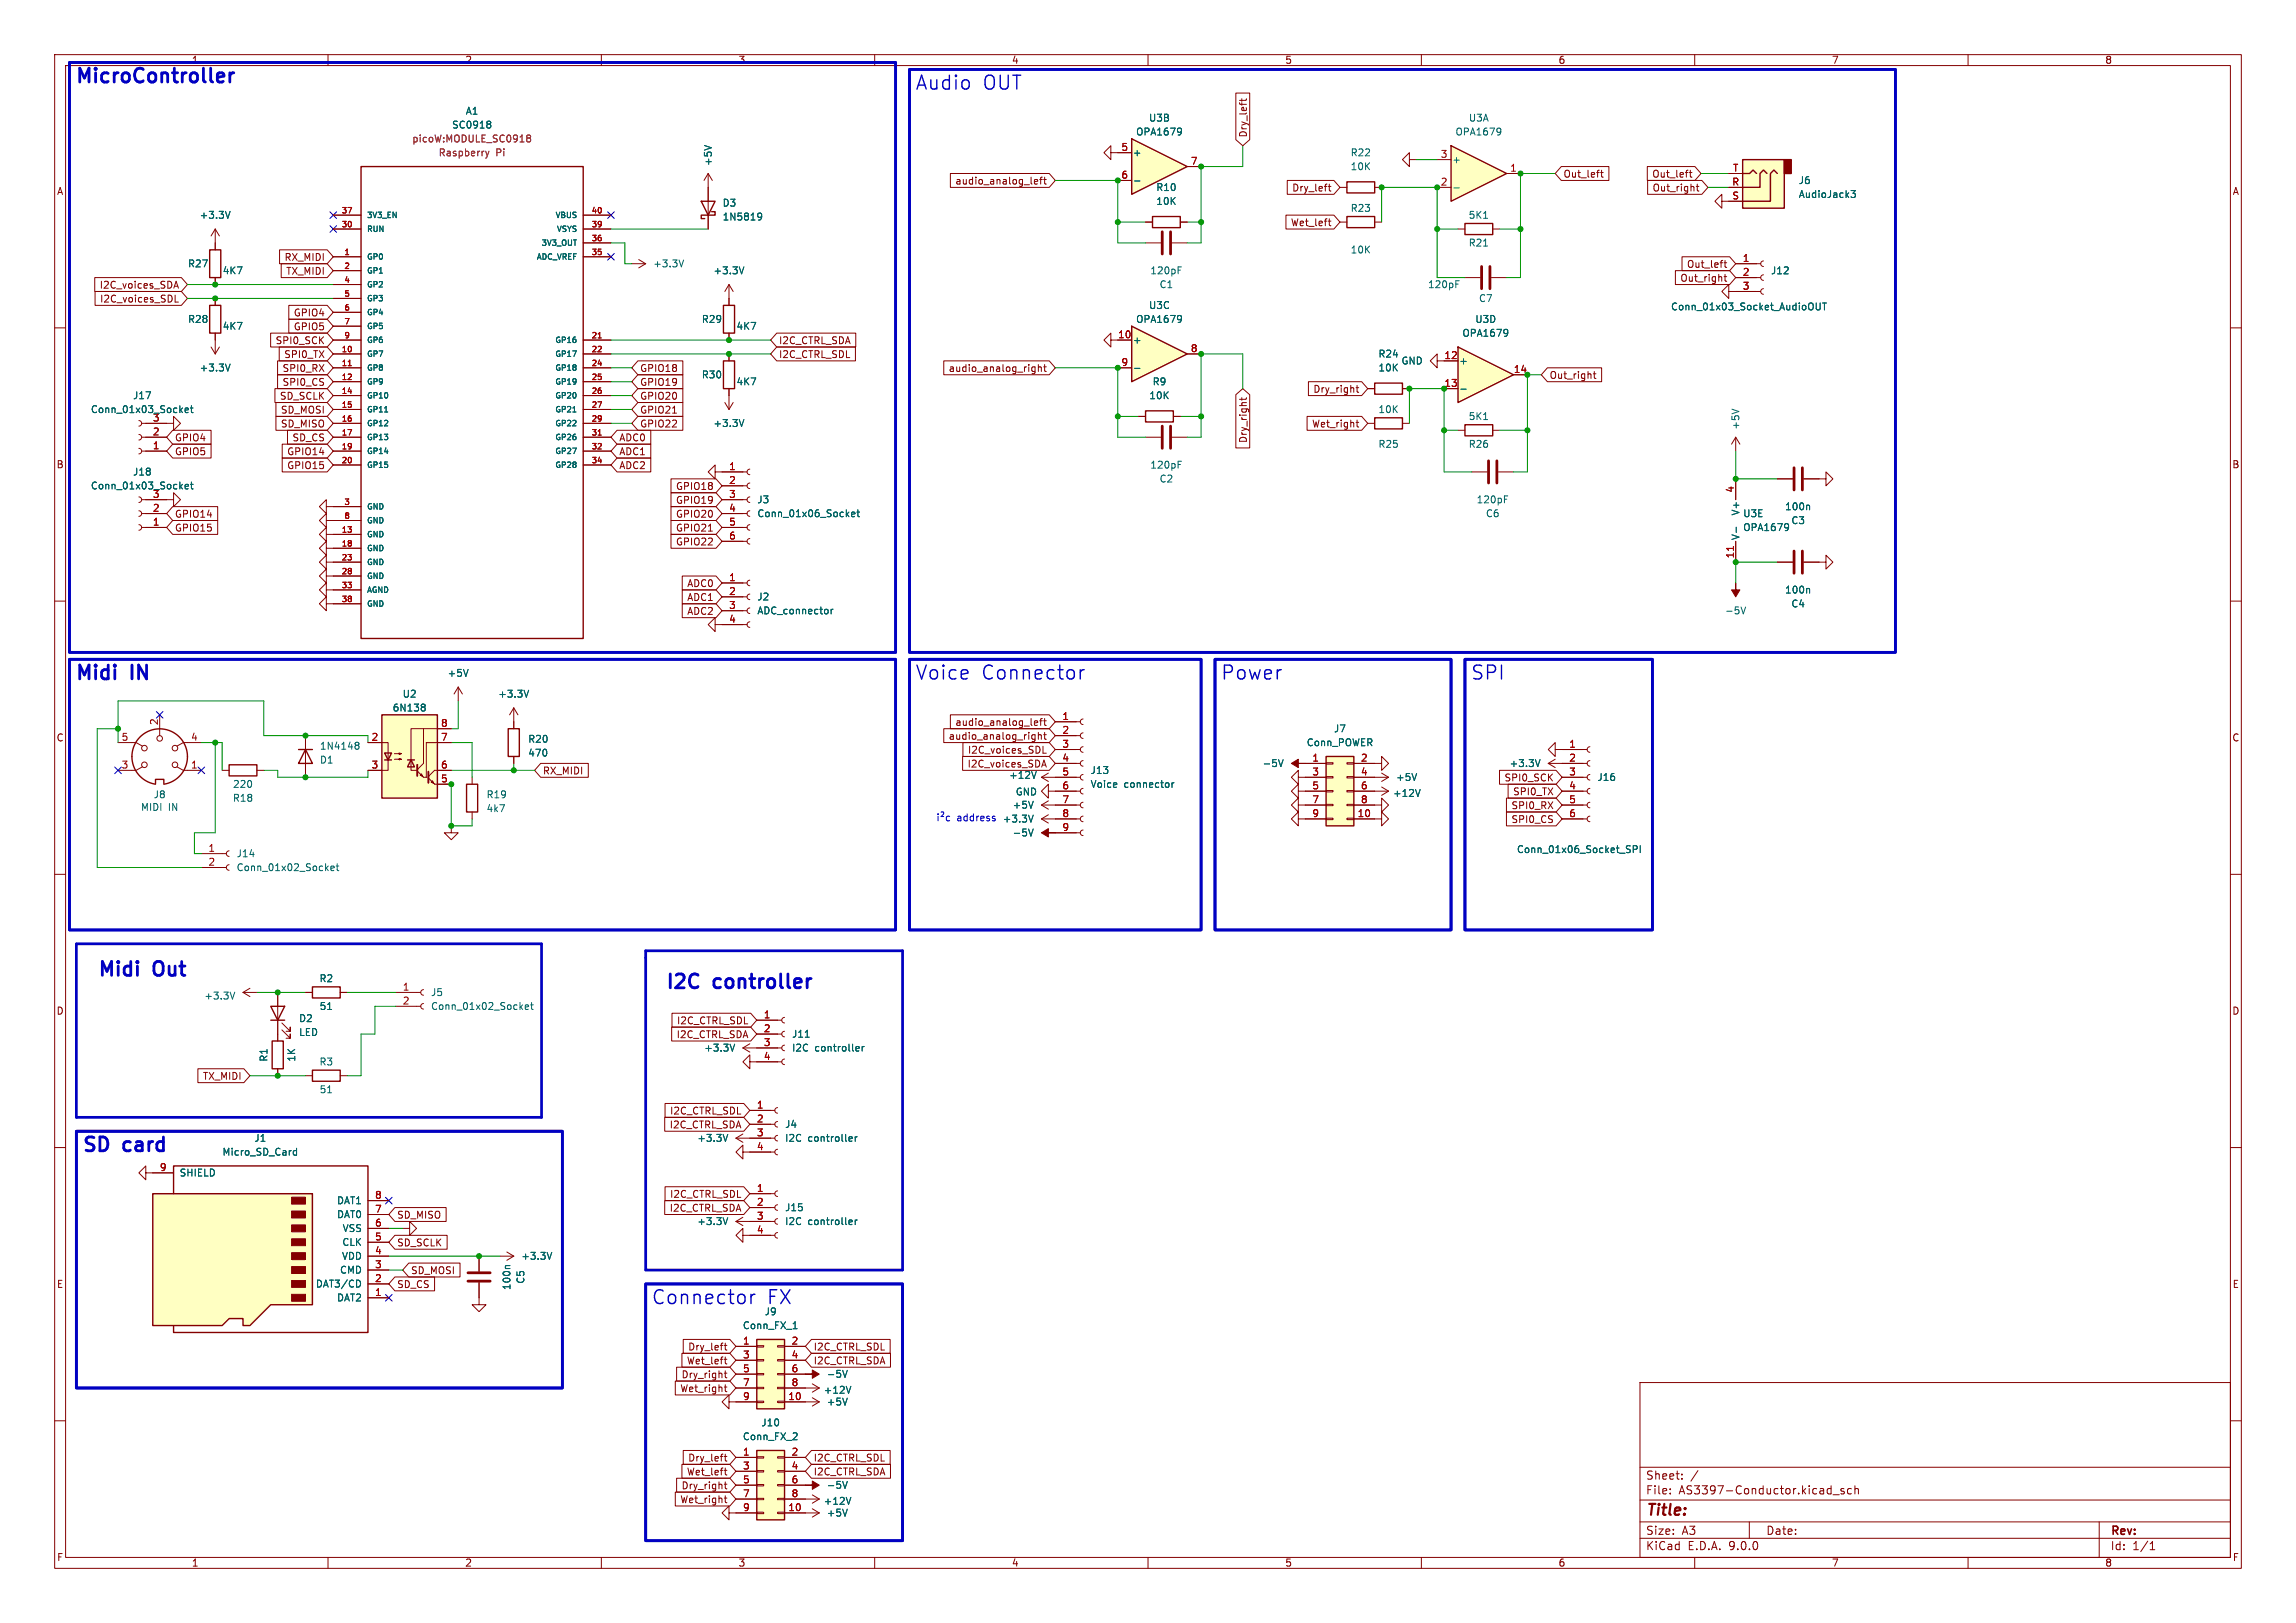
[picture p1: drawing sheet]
<svg xmlns="http://www.w3.org/2000/svg" width="420mm" height="297mm" viewBox="0 0 420 297" stroke-linecap="round" stroke-linejoin="round" font-family="sans-serif">
<defs><g id="words">
<g font-size="3.5" fill="#0000c2">
<text x="13.7" y="16.4">MicroController</text>
<text x="167.3" y="17">Audio OUT</text>
<text x="13.7" y="125.7">Midi</text>
<text x="167.3" y="124.9">Voice</text>
<text x="179.6" y="124.9">Connector</text>
<text x="223.2" y="124.9">Power</text>
<text x="268.9" y="124.9">SPI</text>
<text x="17.8" y="178.8">Midi</text>
<text x="28.4" y="178.8">Out</text>
<text x="121.7" y="181.1">I2C</text>
<text x="130.8" y="181.1">controller</text>
<text x="14.9" y="212">SD</text>
<text x="22.8" y="212">card</text>
<text x="119.1" y="239.2">Connector</text>
<text x="140.4" y="239.2">FX</text>
</g>
<text font-size="2.8" fill="#840000" x="301" y="277.9">Title:</text>
<g font-size="2.1" fill="#840000">
<text x="301" y="273.7">File:</text>
<text x="301" y="271">Sheet:</text>
<text x="307.1" y="273.7">AS3397-Conductor.kicad_sch</text>
<text x="301" y="281.1">Size:</text>
<text x="307.6" y="281.1">A3</text>
<text x="323" y="281.1">Date:</text>
<text x="386" y="281.3">Rev:</text>
<text x="301" y="283.9">KiCad</text>
<text x="308.7" y="283.9">E.D.A.</text>
<text x="316.3" y="283.9">9.0.0</text>
<text x="386" y="283.9">Id:</text>
<text x="390.1" y="283.9">1/1</text>
</g>
<g font-size="1.8" fill="#840000">
<text x="35" y="11.9">1</text>
<text x="85" y="11.9">2</text>
<text x="135" y="11.9">3</text>
<text x="185" y="11.9">4</text>
<text x="235" y="11.9">5</text>
<text x="285" y="11.9">6</text>
<text x="335" y="11.9">7</text>
<text x="385" y="11.9">8</text>
<text x="228.3" y="25.2" transform="rotate(-90 228.3 25.2)">Dry_left</text>
<text x="10.3" y="35.9">A</text>
<text x="174.7" y="34">audio_analog_left</text>
<text x="236.3" y="35.2">Dry_left</text>
<text x="285.9" y="32.7">Out_left</text>
<text x="302.1" y="32.7">Out_left</text>
<text x="302.2" y="35.2">Out_right</text>
<text x="408.3" y="35.9">A</text>
<text x="236" y="41.6">Wet_left</text>
<text x="51.9" y="47.9">RX_MIDI</text>
<text x="18.1" y="53">I2C_voices_SDA</text>
<text x="52.3" y="50.5">TX_MIDI</text>
<text x="307.3" y="51.8">Out_right</text>
<text x="308.5" y="49.2">Out_left</text>
<text x="18.2" y="55.6">I2C_voices_SDL</text>
<text x="53.6" y="58.1">GPIO4</text>
<text x="50.3" y="63.2">SPI0_SCK</text>
<text x="51.9" y="65.7">SPI0_TX</text>
<text x="53.6" y="60.6">GPIO5</text>
<text x="142.4" y="65.7">I2C_CTRL_SDL</text>
<text x="142.4" y="63.2">I2C_CTRL_SDA</text>
<text x="51.6" y="68.3">SPI0_RX</text>
<text x="51.6" y="70.8">SPI0_CS</text>
<text x="117" y="70.8">GPIO19</text>
<text x="117" y="68.3">GPIO18</text>
<text x="173.4" y="68.3">audio_analog_right</text>
<text x="283.4" y="69.5">Out_right</text>
<text x="51.1" y="73.3">SD_SCLK</text>
<text x="51.3" y="75.9">SD_MOSI</text>
<text x="117" y="75.9">GPIO21</text>
<text x="117" y="73.3">GPIO20</text>
<text x="240.2" y="72.1">Dry_right</text>
<text x="31.9" y="83.5">GPIO5</text>
<text x="31.9" y="81">GPIO4</text>
<text x="51.3" y="78.4">SD_MISO</text>
<text x="52.4" y="83.5">GPIO14</text>
<text x="53.4" y="81">SD_CS</text>
<text x="113.2" y="81">ADC0</text>
<text x="113.2" y="83.5">ADC1</text>
<text x="117" y="78.4">GPIO22</text>
<text x="228.3" y="81.2" transform="rotate(-90 228.3 81.2)">Dry_right</text>
<text x="239.9" y="78.4">Wet_right</text>
<text x="10.3" y="85.9">B</text>
<text x="52.4" y="86">GPIO15</text>
<text x="113.2" y="86">ADC2</text>
<text x="123.6" y="89.9">GPIO18</text>
<text x="408.2" y="85.9">B</text>
<text x="31.9" y="94.9">GPIO14</text>
<text x="123.6" y="92.4">GPIO19</text>
<text x="123.6" y="94.9">GPIO20</text>
<text x="31.9" y="97.5">GPIO15</text>
<text x="123.6" y="97.5">GPIO21</text>
<text x="123.6" y="100">GPIO22</text>
<text x="125.6" y="107.6">ADC0</text>
<text x="125.6" y="112.7">ADC2</text>
<text x="125.6" y="110.2">ADC1</text>
<text x="10.3" y="135.9">C</text>
<text x="173.4" y="135.6">audio_analog_right</text>
<text x="174.7" y="133">audio_analog_left</text>
<text x="408.2" y="135.9">C</text>
<text x="99.2" y="141.9">RX_MIDI</text>
<text x="176.9" y="140.7">I2C_voices_SDA</text>
<text x="177" y="138.1">I2C_voices_SDL</text>
<text x="275.1" y="143.2">SPI0_SCK</text>
<text x="276.4" y="148.3">SPI0_RX</text>
<text x="276.7" y="145.7">SPI0_TX</text>
<text x="276.4" y="150.8">SPI0_CS</text>
<text x="10.3" y="185.9">D</text>
<text x="408.2" y="185.9">D</text>
<text x="123.7" y="190.2">I2C_CTRL_SDA</text>
<text x="123.7" y="187.6">I2C_CTRL_SDL</text>
<text x="37" y="197.8">TX_MIDI</text>
<text x="122.4" y="206.7">I2C_CTRL_SDA</text>
<text x="122.5" y="204.2">I2C_CTRL_SDL</text>
<text x="122.4" y="221.9">I2C_CTRL_SDA</text>
<text x="122.5" y="219.4">I2C_CTRL_SDL</text>
<text x="72.5" y="223.2">SD_MISO</text>
<text x="72.5" y="228.3">SD_SCLK</text>
<text x="75.1" y="233.4">SD_MOSI</text>
<text x="10.3" y="235.9">E</text>
<text x="72.5" y="235.9">SD_CS</text>
<text x="408.3" y="235.9">E</text>
<text x="125.5" y="249.9">Wet_left</text>
<text x="125.8" y="247.3">Dry_left</text>
<text x="148.7" y="247.3">I2C_CTRL_SDL</text>
<text x="148.7" y="249.9">I2C_CTRL_SDA</text>
<text x="124.3" y="255">Wet_right</text>
<text x="124.6" y="252.4">Dry_right</text>
<text x="125.8" y="267.7">Dry_left</text>
<text x="148.7" y="267.7">I2C_CTRL_SDL</text>
<text x="124.3" y="275.3">Wet_right</text>
<text x="124.6" y="272.7">Dry_right</text>
<text x="125.5" y="270.2">Wet_left</text>
<text x="148.7" y="270.2">I2C_CTRL_SDA</text>
<text x="10.3" y="285.9">F</text>
<text x="35" y="286.9">1</text>
<text x="85" y="286.9">2</text>
<text x="135" y="286.9">3</text>
<text x="185" y="286.9">4</text>
<text x="235" y="286.9">5</text>
<text x="285" y="286.9">6</text>
<text x="335" y="286.9">7</text>
<text x="385" y="286.9">8</text>
<text x="408.3" y="285.9">F</text>
</g>
<g font-size="1.8" fill="#006464">
<text x="82.6" y="23.7">SC0918</text>
<text x="85.1" y="21.2">A1</text>
<text x="210.1" y="22.5">U3B</text>
<text x="268.6" y="22.5">U3A</text>
<text x="207.1" y="28.8">+</text>
<text x="207.7" y="25">OPA1679</text>
<text x="247" y="28.8">R22</text>
<text x="266.1" y="25">OPA1679</text>
<text x="130.4" y="30.5" transform="rotate(-90 130.4 30.5)">+5V</text>
<text x="211.4" y="35.2">R10</text>
<text x="247" y="31.3">10K</text>
<text x="265.6" y="30.1">+</text>
<text x="328.9" y="33.9">J6</text>
<text x="36.4" y="40.2">+3.3V</text>
<text x="132.1" y="38">D3</text>
<text x="132.1" y="40.6">1N5819</text>
<text x="211.4" y="37.7">10K</text>
<text x="247" y="39">R23</text>
<text x="268.6" y="40.2">5K1</text>
<text x="328.9" y="36.4">AudioJack3</text>
<text x="247" y="46.6">10K</text>
<text x="268.6" y="45.3">R21</text>
<text x="34.3" y="49.1">R27</text>
<text x="40.6" y="50.4">4K7</text>
<text x="119.4" y="49.1">+3.3V</text>
<text x="130.4" y="50.4">+3.3V</text>
<text x="210.3" y="50.4">120pF</text>
<text x="212" y="52.9">C1</text>
<text x="261.1" y="52.9">120pF</text>
<text x="323.9" y="50.4">J12</text>
<text x="34.3" y="59.3">R28</text>
<text x="128.3" y="59.3">R29</text>
<text x="207.7" y="59.3">OPA1679</text>
<text x="210.1" y="56.7">U3C</text>
<text x="269.8" y="59.3">U3D</text>
<text x="270.4" y="55.5">C7</text>
<text x="305.6" y="57">Conn_01x03_Socket_AudioOUT</text>
<text x="40.6" y="60.6">4K7</text>
<text x="134.6" y="60.6">4K7</text>
<text x="207.1" y="63.1">+</text>
<text x="252.1" y="65.6">R24</text>
<text x="267.4" y="61.8">OPA1679</text>
<text x="36.4" y="68.2">+3.3V</text>
<text x="128.3" y="69.4">R30</text>
<text x="134.6" y="70.7">4K7</text>
<text x="210.7" y="70.7">R9</text>
<text x="252.1" y="68.2">10K</text>
<text x="256.3" y="66.9">GND</text>
<text x="266.8" y="66.9">+</text>
<text x="16.5" y="75.8">Conn_01x03_Socket</text>
<text x="24.2" y="73.3">J17</text>
<text x="210.1" y="73.3">10K</text>
<text x="252.1" y="75.8">10K</text>
<text x="268.6" y="77.1">5K1</text>
<text x="130.4" y="78.3">+3.3V</text>
<text x="252.1" y="82.1">R25</text>
<text x="268.6" y="82.1">R26</text>
<text x="318.4" y="78.7" transform="rotate(-90 318.4 78.7)">+5V</text>
<text x="16.5" y="89.8">Conn_01x03_Socket</text>
<text x="24.2" y="87.2">J18</text>
<text x="210.3" y="86">120pF</text>
<text x="212" y="88.5">C2</text>
<text x="138.4" y="92.3">J3</text>
<text x="138.4" y="94.8">Conn_01x06_Socket</text>
<text x="270" y="92.3">120pF</text>
<text x="271.7" y="94.8">C6</text>
<text x="318.4" y="94.4" transform="rotate(-90 318.4 94.4)">V+</text>
<text x="318.8" y="94.8">U3E</text>
<text x="326.4" y="93.6">100n</text>
<text x="318.4" y="98.9" transform="rotate(-90 318.4 98.9)">V-</text>
<text x="318.8" y="97.4">OPA1679</text>
<text x="327.6" y="96.1">C3</text>
<text x="138.4" y="110.1">J2</text>
<text x="138.4" y="112.6">ADC_connector</text>
<text x="315.5" y="112.6">-5V</text>
<text x="326.4" y="108.8">100n</text>
<text x="327.6" y="111.4">C4</text>
<text x="81.8" y="124.1">+5V</text>
<text x="71.7" y="130.4">6N138</text>
<text x="73.6" y="127.9">U2</text>
<text x="91" y="127.9">+3.3V</text>
<text x="58.4" y="137.4">1N4148</text>
<text x="96.5" y="136.1">R20</text>
<text x="238.9" y="136.8">Conn_POWER</text>
<text x="243.9" y="134.2">J7</text>
<text x="58.4" y="139.9">D1</text>
<text x="96.5" y="138.7">470</text>
<text x="184.5" y="142.7">+12V</text>
<text x="199.4" y="141.8">J13</text>
<text x="230.9" y="140.6">-5V</text>
<text x="255.3" y="143.1">+5V</text>
<text x="276" y="140.6">+3.3V</text>
<text x="292.1" y="143.1">J16</text>
<text x="25.7" y="148.6">MIDI</text>
<text x="28" y="146.3">J8</text>
<text x="30.8" y="148.6">IN</text>
<text x="42.5" y="146.9">R18</text>
<text x="42.5" y="144.4">220</text>
<text x="88.9" y="148.8">4k7</text>
<text x="88.9" y="146.3">R19</text>
<text x="185.1" y="148.2">+5V</text>
<text x="185.7" y="145.8">GND</text>
<text x="199.4" y="144.4">Voice</text>
<text x="205.6" y="144.4">connector</text>
<text x="254.7" y="146">+12V</text>
<text x="183.3" y="150.7">+3.3V</text>
<text x="185.1" y="153.3">-5V</text>
<text x="43.2" y="157.1">J14</text>
<text x="43.2" y="159.6">Conn_01x02_Socket</text>
<text x="277.4" y="156.3">Conn_01x06_Socket_SPI</text>
<text x="58.3" y="179.9">R2</text>
<text x="37.3" y="183.1">+3.3V</text>
<text x="58.4" y="185">51</text>
<text x="78.7" y="182.5">J5</text>
<text x="78.7" y="185">Conn_01x02_Socket</text>
<text x="54.6" y="187.2">D2</text>
<text x="54.6" y="189.8">LED</text>
<text x="144.8" y="190.1">J11</text>
<text x="49.1" y="194.4" transform="rotate(-90 49.1 194.4)">R1</text>
<text x="54.2" y="194.4" transform="rotate(-90 54.2 194.4)">1K</text>
<text x="58.3" y="195.2">R3</text>
<text x="128.7" y="192.6">+3.3V</text>
<text x="144.8" y="192.6">I2C</text>
<text x="149" y="192.6">controller</text>
<text x="58.4" y="200.3">51</text>
<text x="46.4" y="209.1">J1</text>
<text x="127.5" y="209.1">+3.3V</text>
<text x="143.5" y="206.6">J4</text>
<text x="143.5" y="209.1">I2C</text>
<text x="147.8" y="209.1">controller</text>
<text x="32.8" y="215.5">SHIELD</text>
<text x="40.6" y="211.7">Micro_SD_Card</text>
<text x="61.6" y="220.6">DAT1</text>
<text x="143.5" y="221.8">J15</text>
<text x="61.6" y="223.1">DAT0</text>
<text x="62.6" y="225.7">VSS</text>
<text x="127.5" y="224.4">+3.3V</text>
<text x="143.5" y="224.4">I2C</text>
<text x="147.8" y="224.4">controller</text>
<text x="62.1" y="233.3">CMD</text>
<text x="62.5" y="230.7">VDD</text>
<text x="62.5" y="228.2">CLK</text>
<text x="95.3" y="230.7">+3.3V</text>
<text x="57.7" y="235.8">DAT3/CD</text>
<text x="61.6" y="238.4">DAT2</text>
<text x="93.6" y="236.2" transform="rotate(-90 93.6 236.2)">100n</text>
<text x="96.1" y="235" transform="rotate(-90 96.1 235)">C5</text>
<text x="135.8" y="243.4">Conn_FX_1</text>
<text x="139.8" y="240.9">J9</text>
<text x="150.6" y="255.2">+12V</text>
<text x="151.1" y="257.4">+5V</text>
<text x="151.1" y="252.3">-5V</text>
<text x="135.8" y="263.8">Conn_FX_2</text>
<text x="139.2" y="261.2">J10</text>
<text x="150.6" y="275.6">+12V</text>
<text x="151.1" y="272.6">-5V</text>
<text x="151.1" y="277.7">+5V</text>
</g>
<g font-size="1.8" fill="#840084">
<text x="75.3" y="26.3">picoW:MODULE_SC0918</text>
<text x="80.2" y="28.8">Raspberry</text>
<text x="90.7" y="28.8">Pi</text>
</g>
<g font-size="1.8" fill="#a90000">
<text x="205" y="27.7">5</text>
<text x="263.5" y="29">3</text>
<text x="205" y="32.8">6</text>
<text x="217.7" y="30.2">7</text>
<text x="263.5" y="34">2</text>
<text x="276.2" y="31.5">1</text>
<text x="316.8" y="34">R</text>
<text x="316.9" y="31.5">T</text>
<text x="316.8" y="36.6">S</text>
<text x="318.7" y="48">1</text>
<text x="318.7" y="50.5">2</text>
<text x="318.7" y="53.1">3</text>
<text x="204.4" y="62">10</text>
<text x="217.7" y="64.5">8</text>
<text x="264.1" y="65.8">12</text>
<text x="205" y="67.1">9</text>
<text x="264.1" y="70.9">13</text>
<text x="276.8" y="68.3">14</text>
<text x="27.9" y="77.2">3</text>
<text x="27.9" y="82.3">1</text>
<text x="27.9" y="79.8">2</text>
<text x="133.3" y="86.1">1</text>
<text x="133.3" y="88.6">2</text>
<text x="27.9" y="93.7">2</text>
<text x="27.9" y="91.2">3</text>
<text x="133.3" y="91.2">3</text>
<text x="133.3" y="93.7">4</text>
<text x="317.2" y="90.2" transform="rotate(-90 317.2 90.2)">4</text>
<text x="27.9" y="96.3">1</text>
<text x="133.3" y="96.3">5</text>
<text x="133.3" y="98.8">6</text>
<text x="133.3" y="106.4">1</text>
<text x="317.2" y="102.3" transform="rotate(-90 317.2 102.3)">11</text>
<text x="133.3" y="109">2</text>
<text x="133.3" y="111.5">3</text>
<text x="133.3" y="114">4</text>
<text x="194.2" y="131.8">1</text>
<text x="22.2" y="135.6">5</text>
<text x="29" y="132.8" transform="rotate(-90 29 132.8)">2</text>
<text x="34.9" y="135.6">4</text>
<text x="67.9" y="135.6">2</text>
<text x="80.6" y="133.1">8</text>
<text x="80.6" y="135.6">7</text>
<text x="194.2" y="134.4">2</text>
<text x="194.2" y="136.9">3</text>
<text x="286.9" y="136.9">1</text>
<text x="22.2" y="140.7">3</text>
<text x="34.9" y="140.7">1</text>
<text x="67.9" y="140.7">3</text>
<text x="80.6" y="140.7">6</text>
<text x="80.6" y="143.3">5</text>
<text x="194.2" y="139.4">4</text>
<text x="194.2" y="142">5</text>
<text x="240" y="139.4">1</text>
<text x="240" y="142">3</text>
<text x="248.8" y="139.4">2</text>
<text x="248.8" y="142">4</text>
<text x="286.9" y="139.4">2</text>
<text x="286.9" y="142">3</text>
<text x="194.2" y="144.5">6</text>
<text x="194.2" y="147.1">7</text>
<text x="194.2" y="149.6">8</text>
<text x="240" y="144.5">5</text>
<text x="240" y="147.1">7</text>
<text x="240" y="149.6">9</text>
<text x="248.2" y="149.6">10</text>
<text x="248.8" y="144.5">6</text>
<text x="248.8" y="147.1">8</text>
<text x="286.9" y="144.5">4</text>
<text x="286.9" y="147.1">5</text>
<text x="286.9" y="149.6">6</text>
<text x="38" y="156">1</text>
<text x="194.2" y="152.1">9</text>
<text x="38" y="158.5">2</text>
<text x="73.6" y="181.4">1</text>
<text x="73.6" y="183.9">2</text>
<text x="139.6" y="186.4">1</text>
<text x="139.6" y="189">2</text>
<text x="139.6" y="191.5">3</text>
<text x="139.6" y="194.1">4</text>
<text x="138.4" y="202.9">1</text>
<text x="138.4" y="205.5">2</text>
<text x="138.4" y="208">3</text>
<text x="29.1" y="214.4">9</text>
<text x="138.4" y="210.6">4</text>
<text x="68.5" y="222">7</text>
<text x="68.5" y="219.5">8</text>
<text x="138.4" y="218.2">1</text>
<text x="138.4" y="220.7">2</text>
<text x="68.5" y="227.1">5</text>
<text x="68.5" y="224.5">6</text>
<text x="138.4" y="223.3">3</text>
<text x="138.4" y="225.8">4</text>
<text x="68.5" y="232.2">3</text>
<text x="68.5" y="229.6">4</text>
<text x="68.5" y="237.2">1</text>
<text x="68.5" y="234.7">2</text>
<text x="135.8" y="246.1">1</text>
<text x="135.8" y="248.7">3</text>
<text x="135.8" y="251.2">5</text>
<text x="144.7" y="246.1">2</text>
<text x="144.7" y="248.7">4</text>
<text x="144.7" y="251.2">6</text>
<text x="135.8" y="253.7">7</text>
<text x="135.8" y="256.3">9</text>
<text x="144.1" y="256.3">10</text>
<text x="144.7" y="253.7">8</text>
<text x="135.8" y="266.4">1</text>
<text x="135.8" y="269">3</text>
<text x="144.7" y="266.4">2</text>
<text x="144.7" y="269">4</text>
<text x="135.8" y="271.5">5</text>
<text x="135.8" y="274.1">7</text>
<text x="144.7" y="271.5">6</text>
<text x="144.7" y="274.1">8</text>
<text x="135.8" y="276.6">9</text>
<text x="144.1" y="276.6">10</text>
</g>
<text font-size="1.8" fill="#0000c2" x="175" y="150.4">address</text>
<g font-size="1.4" fill="#a90000">
<text x="62.4" y="39.1">37</text>
<text x="62.4" y="41.7">30</text>
<text x="108.1" y="39.1">40</text>
<text x="108.1" y="41.7">39</text>
<text x="62.9" y="46.7">1</text>
<text x="108.1" y="44.2">36</text>
<text x="108.1" y="46.7">35</text>
<text x="62.9" y="49.3">2</text>
<text x="62.9" y="51.8">4</text>
<text x="62.9" y="54.4">5</text>
<text x="62.9" y="56.9">6</text>
<text x="62.9" y="59.4">7</text>
<text x="62.4" y="64.5">10</text>
<text x="62.9" y="62">9</text>
<text x="108.1" y="62">21</text>
<text x="108.1" y="64.5">22</text>
<text x="62.4" y="67.1">11</text>
<text x="62.4" y="69.6">12</text>
<text x="108.1" y="67.1">24</text>
<text x="108.1" y="69.6">25</text>
<text x="62.4" y="72.1">14</text>
<text x="62.4" y="74.7">15</text>
<text x="62.4" y="77.2">16</text>
<text x="108.1" y="72.1">26</text>
<text x="108.1" y="74.7">27</text>
<text x="108.1" y="77.2">29</text>
<text x="62.4" y="79.8">17</text>
<text x="62.4" y="82.3">19</text>
<text x="108.1" y="79.8">31</text>
<text x="108.1" y="82.3">32</text>
<text x="62.4" y="84.8">20</text>
<text x="108.1" y="84.8">34</text>
<text x="62.9" y="92.5">3</text>
<text x="62.9" y="95">8</text>
<text x="62.4" y="97.5">13</text>
<text x="62.4" y="100.1">18</text>
<text x="62.4" y="102.6">23</text>
<text x="62.4" y="105.2">28</text>
<text x="62.4" y="107.7">33</text>
<text x="62.4" y="110.2">38</text>
</g>
<g font-size="1.4" fill="#006464">
<text x="67.1" y="40.1">3V3_EN</text>
<text x="101.5" y="40.1">VBUS</text>
<text x="67.1" y="42.6">RUN</text>
<text x="67.1" y="47.7">GP0</text>
<text x="98.1" y="47.7">ADC_VREF</text>
<text x="98.9" y="45.2">3V3_OUT</text>
<text x="101.7" y="42.6">VSYS</text>
<text x="67.1" y="50.3">GP1</text>
<text x="67.1" y="52.8">GP2</text>
<text x="67.1" y="55.3">GP3</text>
<text x="67.1" y="57.9">GP4</text>
<text x="67.1" y="60.4">GP5</text>
<text x="67.1" y="63">GP6</text>
<text x="67.1" y="65.5">GP7</text>
<text x="101.4" y="63">GP16</text>
<text x="101.4" y="65.5">GP17</text>
<text x="67.1" y="68">GP8</text>
<text x="67.1" y="70.6">GP9</text>
<text x="101.4" y="68">GP18</text>
<text x="101.4" y="70.6">GP19</text>
<text x="67.1" y="73.1">GP10</text>
<text x="67.1" y="75.7">GP11</text>
<text x="101.4" y="73.1">GP20</text>
<text x="101.4" y="75.7">GP21</text>
<text x="67.1" y="78.2">GP12</text>
<text x="67.1" y="80.7">GP13</text>
<text x="67.1" y="83.3">GP14</text>
<text x="101.4" y="78.2">GP22</text>
<text x="101.4" y="80.7">GP26</text>
<text x="101.4" y="83.3">GP27</text>
<text x="67.1" y="85.8">GP15</text>
<text x="101.4" y="85.8">GP28</text>
<text x="67.1" y="93.4">GND</text>
<text x="67.1" y="96">GND</text>
<text x="67.1" y="98.5">GND</text>
<text x="67.1" y="101.1">GND</text>
<text x="67.1" y="103.6">GND</text>
<text x="67.1" y="106.1">GND</text>
<text x="67.1" y="108.7">AGND</text>
<text x="67.1" y="111.2">GND</text>
</g>
</g></defs>
<g fill="none" stroke="#840000" stroke-width=".18">
<path d="M10 10h400v277h-400zM12 12h396v273h-396zM60 10v2M110 10v2M160 10v2M210 10v2M260 10v2M310 10v2M360 10v2M10 60h2M408 60h2M10 110h2"/>
<path d="M408 110h2M10 160h2M408 160h2M10 210h2M134.6 208.3l1.3 .7M134.6 208.3h2.6M135.9 207.5l-1.3 .8M137.2 218.4h4.5M142.2 217.9l-.3 .2-.2 .3 .2 .4 .3 .1M408 210h2M73.7 224.8h1.2v-1.3l1.3 1.3-1.3 1.3v-1.3M134.6 223.5l1.3 .8"/>
<path d="M134.6 223.5h7.1M135.9 226.1v-1.3l-1.3 1.3 1.3 1.2v-1.2h5.8M135.9 222.8l-1.3 .7M137.2 221h4.5M142.2 220.5l-.3 .1-.2 .4 .2 .3 .3 .2M142.2 223l-.3 .2-.2 .3 .2 .4 .3 .1M142.2 225.6l-.3 .1-.2 .4 .2 .3 .3 .2M300 253h108v32h-108zM10 260h2M300 278.5h108M300 274.5h108M300 268.5h108"/>
<path d="M305.5 273.2v.2M305.5 272.5v.1M307.7 270.5v.2M307.7 269.8v.1M310.6 269.1l-1.3 1.9M320 278.5v3M335.3 273.5h1.1M337.3 272.5l-.4-.1-.2 .2 .1 .2 .5 .2v.3h-.6M338.7 272.5l-.5-.1-.3 .3v.4l.2 .2h.6M339.3 272.5l.2-.1 .4 .1v.9M339.3 271.9v1.5M384 278.5v6.5"/>
<path d="M408 260h2M60 285v2M110 285v2M160 285v2M210 285v2M260 285v2M300 281.5h108M310 285v2M360 285v2M393.3 283.6h.9M393.3 282.5l.4-.4v1.5"/>
</g>
<path d="M133.1 207.6l-.4 1.3M133.1 222.8l-.4 1.3M155.5 223.3h.3l.1 .3-.6 .1M155.8 224l-.3 .1M156.4 223.3v.8M156.8 223.3l-.4 .2" fill="none" stroke="#006464" stroke-width=".18"/>
<path d="M138.4 265.4h5.1v12.7h-5.1z" fill="#ffffc2"/>
<path d="M93 133.4h2v5h-2zM138.4 265.4h5.1v12.7h-5.1z" fill="none" stroke="#840000" stroke-width=".25"/>
<g fill="none" stroke="#840000" stroke-width=".18">
<path d="M94 129.5v3.9M94 138.4v1.3M94 129.5l-.8 1.3M94 129.5l.7 1.3M190.5 149.9l1.3 .7M190.5 149.9h2.5M190.5 147.3l1.3 .8M190.5 147.3h2.5M191.8 149.1l-1.3 .8M191.8 146.6l-1.3 .7M138.4 186.7h4.6M138.4 189.2h4.6"/>
<path d="M138.4 191.8h4.6M138.4 194.3h4.6M143.5 186.2l-.3 .1-.2 .4 .2 .3 .3 .2M143.5 188.7l-.3 .2-.2 .3 .2 .4 .3 .1M143.5 191.3l-.3 .1-.2 .4 .2 .3 .3 .2M143.5 193.8l-.3 .2-.2 .3 .2 .4 .3 .1M133.3 256.5v-1.2l-1.2 1.2 1.2 1.3v-1.3h1.3M133.3 276.9v-1.3l-1.2 1.3 1.2 1.2v-1.2h5.1M134.6 266.7h3.8M134.6 269.2h3.8M134.6 271.8h3.8M134.6 274.3h3.8"/>
<path d="M138.4 266.6h1.3v.2h-1.3zM138.4 269.1h1.3v.3h-1.3zM138.4 271.7h1.3v.2h-1.3zM138.4 274.2h1.3v.2h-1.3zM138.4 276.7h1.3v.3h-1.3zM142.2 266.6h1.3v.2h-1.3zM142.2 269.1h1.3v.3h-1.3zM142.2 271.7h1.3v.2h-1.3zM142.2 274.2h1.3v.2h-1.3zM142.2 276.7h1.3v.3h-1.3zM143.5 266.7h3.8M143.5 269.2h3.8"/>
<path d="M143.5 271.8h3.8M143.5 274.3h3.8M143.5 276.9h3.8"/>
</g>
<path d="M96.7 126.3l-.4 1.3M189 149.2l-.4 1.2M189 146.6l-.4 1.3M147.3 189.8h.7M156.7 191.5l.4 .1 .1 .2-.6 .1M157.1 192.3h-.4M157.7 191.5v.8M158.1 191.5l-.4 .2M145 263.5h.8M145.7 262.3v.4" fill="none" stroke="#006464" stroke-width=".18"/>
<path d="M138.4 245.1h5.1v12.7h-5.1z" fill="#ffffc2"/>
<path d="M138.4 245.1h5.1v12.7h-5.1z" fill="none" stroke="#840000" stroke-width=".25"/>
<g fill="none" stroke="#840000" stroke-width=".18">
<path d="M132.1 86.4h4.6M132.1 88.9h4.6M132.1 91.4h4.6M132.1 94h4.6M132.1 96.5h4.6M132.1 99.1h4.6M137.2 85.9l-.4 .1-.1 .4 .1 .3 .4 .2M137.2 88.4l-.4 .1-.1 .4 .1 .4 .4 .1M137.2 90.9l-.4 .2-.1 .3 .1 .4 .4 .1M137.2 93.5l-.4 .1-.1 .4 .1 .3 .4 .2M137.2 96l-.4 .2-.1 .3 .1 .4 .4 .1M137.2 98.6l-.4 .1-.1 .4 .1 .3 .4 .2"/>
<path d="M193 132.1h4.6M193 134.6h4.6M193 137.2h4.6M193 139.7h4.6M198.1 131.6l-.3 .1-.2 .4 .2 .3 .3 .2M198.1 134.1l-.3 .2-.2 .3 .2 .4 .3 .1M198.1 136.7l-.3 .1-.2 .4 .2 .3 .3 .2M198.1 139.2l-.3 .1-.2 .4 .2 .4 .3 .1M191.8 144.8v-1.3l-1.3 1.3 1.3 1.3v-1.3h5.8M193 142.2h4.6M193 147.3h4.6M193 149.9h4.6"/>
<path d="M193 152.4h4.6M198.1 141.7l-.3 .2-.2 .3 .2 .4 .3 .1M198.1 144.3l-.3 .1-.2 .4 .2 .3 .3 .2M198.1 146.8l-.3 .2-.2 .3 .2 .4 .3 .1M198.1 149.4l-.3 .1-.2 .4 .2 .3 .3 .2M198.1 151.9l-.3 .1-.2 .4 .2 .4 .3 .1M237.5 147.3v-1.2l-1.3 1.2 1.3 1.3v-1.3h1.3M237.5 142.2v-1.2l-1.3 1.2 1.3 1.3v-1.3h1.3M237.5 144.8v-1.3l-1.3 1.3 1.3 1.3v-1.3h1.3M237.5 149.9v-1.3l-1.3 1.3 1.3 1.2v-1.2h1.3M135.9 191.8l1.3 .7M135.9 191.8h2.5"/>
<path d="M137.2 191l-1.3 .8M135.9 210.8v-1.2l-1.3 1.2 1.3 1.3v-1.3h5.8M137.2 203.2h4.5M137.2 205.7h4.5M137.2 208.3h4.5M142.2 202.7l-.3 .1-.2 .4 .2 .4 .3 .1M142.2 205.2l-.3 .2-.2 .3 .2 .4 .3 .1M142.2 207.8l-.3 .1-.2 .4 .2 .3 .3 .2M142.2 210.3l-.3 .2-.2 .3 .2 .4 .3 .1M134.6 246.4h3.8M134.6 248.9h3.8M134.6 251.5h3.8"/>
<path d="M134.6 254h3.8M134.6 256.5h3.8M138.4 246.3h1.3v.2h-1.3zM138.4 248.8h1.3v.2h-1.3zM138.4 251.3h1.3v.3h-1.3zM138.4 253.9h1.3v.2h-1.3zM138.4 256.4h1.3v.3h-1.3zM142.2 246.3h1.3v.2h-1.3zM142.2 248.8h1.3v.2h-1.3zM142.2 251.3h1.3v.3h-1.3zM142.2 253.9h1.3v.2h-1.3zM142.2 256.4h1.3v.3h-1.3z"/>
<path d="M143.5 246.4h3.8M143.5 248.9h3.8M143.5 251.5h3.8M143.5 254h6.4M143.5 256.5h6.4M148.6 255.8l1.3 .7M148.6 253.2l1.3 .8M149.9 256.5l-1.3 .8M149.9 254l-1.3 .8M147.3 276.9h2.6M147.3 274.3h2.6M148.6 276.1l1.3 .8"/>
<path d="M148.6 273.6l1.3 .7M149.9 276.9l-1.3 .7M149.9 274.3l-1.3 .8"/>
</g>
<g fill="none" stroke="#006464" stroke-width=".18">
<path d="M155.8 94.1l.6-.1-.1-.2-.3-.1-.2 .2v.6h.5M156.7 93.7h.5M156.9 93.3v1.1l.3 .2M233.9 139l.4 1.3 .4-1.3M188.2 151.7l.4 1.3 .4-1.3M214.4 143.2v.9M214.7 143.2l-.3 .3M134.4 191.1l-.4 1.2M155.5 208l.3 .1 .1 .2-.6 .1M155.8 208.8l-.3 .1M156.4 208v.9M156.8 208l-.4 .3"/>
<path d="M145.1 243.1h.7M154.1 250.8l.5 1.2 .4-1.2M155 255.8l-.4 1.3M155.6 253.7l-.4 1.3M154.1 271.1l.5 1.3 .4-1.3M155 276.2l-.4 1.2M155.6 274l-.4 1.3"/>
</g>
<g fill="#840000" stroke="#840000" stroke-width=".18">
<path d="M147.3 271.8h1.3v-.8l1.3 .8-1.3 .7v-.7z"/>
<path d="M147.3 251.5h1.3v-.8l1.3 .8-1.3 .7v-.7z"/>
<path d="M190.5 152.4l1.3-.8v.8h1.2h-1.2v.8z"/>
<path d="M236.2 139.7l1.3-.8v.8h1.3h-1.3v.8z"/>
</g>
<path d="M242.6 138.4h5v12.7h-5z" fill="#ffffc2"/>
<path d="M128.3 36.8h2.5l-1.3 2.6zM130.2 38.7h.6v.7h-2.5v.6h.6M242.6 138.4h5v12.7h-5z" fill="none" stroke="#840000" stroke-width=".25"/>
<g fill="none" stroke="#840000" stroke-width=".18">
<path d="M129.5 34.3v7.6M59.7 97.8v-1.3l-1.3 1.3 1.3 1.3v-1.3h1.3M59.7 102.9v-1.3l-1.3 1.3 1.3 1.2v-1.2h1.3M59.7 108v-1.3l-1.3 1.3 1.3 1.2v-1.2h1.3M59.7 110.5v-1.3l-1.3 1.3 1.3 1.3v-1.3h1.3M59.7 100.3v-1.2l-1.3 1.2 1.3 1.3v-1.3h1.3M59.7 105.4v-1.3l-1.3 1.3 1.3 1.3v-1.3h1.3M238.8 139.7h3.8M242.6 139.6h1.2v.2h-1.2zM246.4 139.6h1.2v.2h-1.2zM247.6 139.7h3.9M283.2 139.7h7.1"/>
<path d="M283.2 139.7l1.3 .8M284.5 137.2v-1.3l-1.3 1.3 1.3 1.2v-1.2h5.8M284.5 138.9l-1.3 .8M290.8 136.7l-.3 .1-.2 .4 .2 .3 .3 .2M290.8 139.2l-.3 .1-.2 .4 .2 .4 .3 .1M238.8 142.2h3.8M238.8 144.8h3.8M238.8 147.3h3.8M238.8 149.9h3.8M242.6 142.1h1.2v.3h-1.2zM242.6 144.7h1.2v.2h-1.2zM242.6 147.2h1.2v.2h-1.2z"/>
<path d="M242.6 149.7h1.2v.3h-1.2zM246.4 142.1h1.2v.3h-1.2zM246.4 144.7h1.2v.2h-1.2zM246.4 147.2h1.2v.2h-1.2zM246.4 149.7h1.2v.3h-1.2zM247.6 142.2h3.9M247.6 144.8h6.4M247.6 147.3h3.9M247.6 149.9h3.9M252.7 144l1.3 .8M254 144.8l-1.3 .7M285.7 142.2h4.6"/>
<path d="M285.7 144.8h4.6M285.7 147.3h4.6M285.7 149.9h4.6M290.8 141.7l-.3 .2-.2 .3 .2 .4 .3 .1M290.8 144.3l-.3 .1-.2 .4 .2 .3 .3 .2M290.8 146.8l-.3 .2-.2 .3 .2 .4 .3 .1M290.8 149.4l-.3 .1-.2 .4 .2 .3 .3 .2M44.4 181.6l1.3 .8M44.4 181.6h2.6M45.7 180.8l-1.3 .8M137.2 194.3v-1.3l-1.3 1.3 1.3 1.3v-1.3h1.2M87.6 229.9v2.8"/>
<path d="M87.6 234.7v2.8"/>
</g>
<path d="M138.7 39.1l.4-.1 .2 .2a.84 .84 0 0 1-.3 1.1h-.3M139.3 39.5l-.2 .3-.4-.1M281.7 139l-.4 1.3M259.8 144.5l-.4 1.2M298 155.4l.2 .3-.2 .3M298 154.8h.2M298.8 155.4h.6l.1-.2-.1-.3-.6-.1v1.2M300 154.8v1.2M42.9 181.6l-.4 1.2M93.3 231.6h-.7l-.2 .2" fill="none" stroke="#006464" stroke-width=".18"/>
<path d="M85.6 234.4h4.1M85.6 232.9h4.1" fill="none" stroke="#840000" stroke-width=".51"/>
<path d="M27.9 218.4h29.2v20.4h-7.6l-3.8 3.8h-1.3v-1.3h-2.5l-1.3 1.3h-12.7z" fill="#ffffc2"/>
<path d="M66 30.5h40.7v86.3h-40.7zM57.1 180.6h5.1v2h-5.1zM27.9 218.4h29.2v20.4h-7.6l-3.8 3.8h-1.3v-1.3h-2.5l-1.3 1.3h-12.7zM31.7 218.4v-5h35.6v30.4h-35.6v-1.2" fill="none" stroke="#840000" stroke-width=".25"/>
<g fill="#840000" stroke="#840000" stroke-width=".18">
<path d="M53.3 236.9h2.6v1.2h-2.6z"/>
<path d="M53.3 234.3h2.6v1.3h-2.6z"/>
<path d="M53.3 231.8h2.6v1.2h-2.6z"/>
<path d="M53.3 229.2h2.6v1.3h-2.6z"/>
<path d="M53.3 226.7h2.6v1.3h-2.6z"/>
<path d="M53.3 224.2h2.6v1.2h-2.6z"/>
<path d="M53.3 221.6h2.6v1.3h-2.6z"/>
<path d="M53.3 219.1h2.6v1.2h-2.6z"/>
</g>
<g fill="none" stroke="#840000" stroke-width=".18">
<path d="M61 39.4h5M106.7 39.4h5.1M39.4 41.9l-.8 1.3M39.4 41.9l.7 1.3M39.4 41.9v2.6M61 41.9h5M61 47h5M61 49.5h5M61 52.1h5M61 54.6h5M61 57.2h5M61 59.7h5"/>
<path d="M106.7 41.9h5.1M106.7 47h5.1M106.7 44.5h5.1M61 62.2h5M61 64.8h5M61 67.3h5M61 69.9h5M61 72.4h5M61 74.9h5M61 77.5h5M106.7 62.2h5.1M106.7 64.8h5.1"/>
<path d="M106.7 67.3h5.1M106.7 69.9h5.1M106.7 72.4h5.1M106.7 74.9h5.1M106.7 77.5h5.1M25.4 96l.4 .2 .1 .3-.1 .4-.4 .1M25.4 93.5l.4 .1 .1 .4-.1 .3-.4 .2M25.4 90.9l.4 .2 .1 .3-.1 .4-.4 .1M25.9 96.5h4.6M25.9 94h4.6M25.9 91.4h4.6M61 80h5"/>
<path d="M61 82.6h5M61 85.1h5M61 92.7h5M61 95.3h5M61 97.8h5M106.7 80h5.1M106.7 82.6h5.1M106.7 85.1h5.1M61 100.3h5M61 102.9h5M61 105.4h5M61 108h5"/>
<path d="M61 110.5h5M251.5 139.7h1.2v-1.3l1.3 1.3-1.3 1.3v-1.3M251.5 149.9h1.2v-1.3l1.3 1.3-1.3 1.2v-1.2M251.5 147.3h1.2v-1.2l1.3 1.2-1.3 1.3v-1.3M251.5 142.2h2.5M252.7 141.5l1.3 .7M254 142.2l-1.3 .8M55.9 181.6h1.2M62.2 181.6h1.3M26.7 214.6v-1.2l-1.3 1.2 1.3 1.3v-1.3h5M67.3 219.7h3.8M67.3 237.5h3.8"/>
<path d="M67.3 234.9h3.8M67.3 232.4h3.8M67.3 229.9h3.8M67.3 227.3h3.8M67.3 224.8h3.8M67.3 222.2h3.8"/>
</g>
<g fill="none" stroke="#006464" stroke-width=".18">
<path d="M42.1 38.7l-.4 1.2M89.5 22.2l.3 .2-.3 .3 .3 .3v.2l-.3 .2M70.3 75.4h.6M104.8 75.4h.6M33.9 89.1l.6-.2-.1-.2-.4-.1-.1 .2v.6h.5M34.8 88.6h.5M35 88.2v1.1l.3 .2M259.1 141.5l-.4 1.3M59.9 184.7h.8M53.6 211.2l.3 .2 .3-.1M54.2 210.1v1.3M54.2 210.6h-.3l-.3 .2"/>
<path d="M65.7 234.3l.3 .5-.3 .7"/>
</g>
<path d="M63.7 66.9h.6M109.4 61.8h.6M109.4 79.6h.6" fill="none" stroke="#a90000" stroke-width=".18"/>
<path d="M88.8 27.7l.3 .8M89.1 28.5l-.3 .4M89.4 27.7l-.3 .8M96.6 25.3l-.3-.3 .3-.3h.2l.3 .3-.3 .3M96.6 25.3l-.3 .2 .1 .4 .2 .1 .3-.1 .2-.2v-.2l-.3-.2M96.6 25.3h.2" fill="none" stroke="#840084" stroke-width=".18"/>
<path d="M265.4 26.7l10.2 5.1-10.2 5z" fill="#ffffc2"/>
<path d="M265.4 26.7l10.2 5.1-10.2 5z" fill="none" stroke="#840000" stroke-width=".25"/>
<path d="M262.9 29.2h2.5M262.9 34.3h2.5M275.6 31.8h2.5M316.2 53.3v-1.2l-1.2 1.2 1.2 1.3v-1.3h5.9M317.5 48.3h4.6M317.5 50.8h4.6M322.6 47.8l-.4 .1-.1 .4 .1 .3 .4 .2M322.6 50.3l-.4 .1-.1 .4 .1 .4 .4 .1M322.6 52.8l-.4 .2-.1 .3 .1 .4 .4 .1" fill="none" stroke="#840000" stroke-width=".18"/>
<path d="M266 34.4h.9M274.3 23.4l.2 .3v.5l-.1 .4M274.5 24l-.2 .2M332.2 55.4v1.1l.3 .2h.3l.1-.2v-1.1M333.4 55.4h.7M333.7 55.4v1.3" fill="none" stroke="#006464" stroke-width=".18"/>
<path d="M318.8 29.2h7.6v8.9h-7.6z" fill="#ffffc2"/>
<path d="M326.4 29.2h1.3v2.6h-1.3z" fill="#840000" stroke="#840000" stroke-width=".25"/>
<path d="M318.8 29.2h7.6v8.9h-7.6zM318.8 31.8h1.2l.7-.7 .6 .7M323.2 31.8l-.6-.7-.7 .7v2.5h-3.1M325.1 31.8l-.6-.7-.7 .7v5h-5" fill="none" stroke="#840000" stroke-width=".25"/>
<path d="M316.2 36.8h2.6M316.2 34.3h2.6M316.2 31.8h2.6M317.5 80l-.8 1.3M317.5 80l.8 1.3M317.5 80v2.6" fill="none" stroke="#840000" stroke-width=".18"/>
<path d="M338.6 34.9h.8l-.4 .5 .3 .1v.5l-.2 .1-.5-.1M316.8 74.9l1.3 .4M318.5 111.1l.4 1.2 .4-1.2" fill="none" stroke="#006464" stroke-width=".18"/>
<path d="M317.5 106.7v1.3h.8l-.8 1.2-.8-1.2h.8z" fill="#840000" stroke="#840000" stroke-width=".18"/>
<path d="M266.7 63.5l10.2 5.1-10.2 5.1z" fill="#ffffc2"/>
<path d="M266.7 63.5l10.2 5.1-10.2 5.1z" fill="none" stroke="#840000" stroke-width=".25"/>
<path d="M268 50.8h2.8M272.8 50.8h2.8M264.2 66h2.5M264.2 71.1h2.5M276.9 68.6h2.5M209.5 80h2.8M214.4 80h2.8M269.2 86.4h2.8M274.1 86.4h2.8" fill="none" stroke="#840000" stroke-width=".18"/>
<path d="M266.3 52h.4M266.3 51.4h.6M267.2 71.2h1M275.6 60.3l.2 .2v.5l-.2 .4M275.8 60.8l-.2 .3M215.5 85h.4M215.5 84.4h.6M275.2 91.4h.4M275.2 90.7h.6" fill="none" stroke="#006464" stroke-width=".18"/>
<path d="M271 48.8v4M272.5 48.8v4M212.6 78v4M214.1 78v4M272.3 84.3v4.1M273.8 84.3v4.1" fill="none" stroke="#840000" stroke-width=".51"/>
<path d="M207 25.4l10.2 5.1-10.2 5.1z" fill="#ffffc2"/>
<g fill="none" stroke="#840000" stroke-width=".25">
<path d="M207 25.4l10.2 5.1-10.2 5.1zM210.8 39.6h5.1v2.1h-5.1zM246.4 39.6h5.1v2.1h-5.1zM246.4 33.3h5.1v2h-5.1zM38.4 45.7h2v5.1h-2zM38.4 55.9h2v5.1h-2zM132.3 55.9h2.1v5.1h-2.1zM268 40.9h5v2h-5zM132.3 66h2.1v5.1h-2.1zM251.5 76.5h5v2h-5zM251.5 70.1h5v2h-5zM268 77.7h5v2.1h-5z"/>
<path d="M41.9 140h5.1v2h-5.1zM54.6 137.2h2.5M55.9 137.2l1.2 2.5h-2.5zM28.4 143.4v-.8h1.6v.8M28.4 143.5a5.1 5.1 0 0 1-3.5-7.8 5.1 5.1 0 0 1 8.6 0 5.1 5.1 0 0 1-3.5 7.8M49.5 184.2h2.6l-1.3 2.5zM49.5 186.7h2.6M49.8 190.5h2v5.1h-2zM57.1 195.8h5.1v2.1h-5.1z"/>
</g>
<g fill="none" stroke="#840000" stroke-width=".18">
<path d="M129.5 31.8l-.7 1.2M129.5 31.8l.8 1.2M129.5 31.8v2.5M203.2 27.9v-1.2l-1.3 1.2 1.3 1.3v-1.3h3.8M204.5 33h2.5M217.2 30.5h2.5M245.1 34.3h1.3M251.5 34.3h1.2M257.8 29.2v-1.3l-1.3 1.3 1.3 1.3v-1.3h1.3M315 36.8v-1.2l-1.3 1.2 1.3 1.3v-1.3h1.2M39.4 44.5v1.2M39.4 50.8v1.3"/>
<path d="M39.4 54.6v1.3M115.6 48.3h2.5M116.8 47.5l1.3 .8M118.1 48.3l-1.3 .7M133.3 52.1l-.7 1.2M133.3 52.1l.8 1.2M133.3 52.1v3.8M209.5 40.6h1.3M215.9 40.6h1.3M245.1 40.6h1.3M251.5 40.6h1.2M266.7 41.9h1.3"/>
<path d="M273 41.9h1.3M25.4 79.5l.4 .2 .1 .3-.1 .4-.4 .1M25.4 77l.4 .1 .1 .4-.1 .3-.4 .2M25.9 77.5h5.8v-1.3l1.3 1.3-1.3 1.2v-1.2M38.6 63.5l.8 1.3M39.4 61v3.8M40.1 63.5l-.7 1.3M132.6 73.7l.7 1.2M133.3 61v1.2M133.3 64.8v1.2M133.3 71.1v3.8M134.1 73.7l-.8 1.2"/>
<path d="M250.2 77.5h1.3M250.2 71.1h1.3M256.5 77.5h1.3M256.5 71.1h1.3M262.9 66v-1.2l-1.3 1.2 1.3 1.3v-1.3h1.3M266.7 78.7h1.3M273 78.7h1.3M25.4 82l.4 .2 .1 .4-.1 .3-.4 .2M25.9 82.6h4.6M25.9 80h4.6M30.5 91.4h1.2v-1.2l1.3 1.2-1.3 1.3v-1.3M59.7 92.7v-1.3l-1.3 1.3 1.3 1.3v-1.3h1.3"/>
<path d="M59.7 95.3v-1.3l-1.3 1.3 1.3 1.2v-1.2h1.3M130.8 86.4v-1.3l-1.3 1.3 1.3 1.2v-1.2h1.3M317.5 87.6v3.8M317.5 99.1v3.8M325.1 87.6h2.8M329.9 87.6h4.1v-1.2l1.3 1.2-1.3 1.3v-1.3M130.8 114.3v-1.3l-1.3 1.3 1.3 1.3v-1.3h5.9M132.1 106.7h4.6M132.1 109.2h4.6M132.1 111.8h4.6M137.2 106.2l-.4 .1-.1 .4 .1 .3 .4 .2M137.2 108.7l-.4 .2-.1 .3 .1 .4 .4 .1"/>
<path d="M137.2 111.3l-.4 .1-.1 .4 .1 .3 .4 .2M137.2 113.8l-.4 .1-.1 .4 .1 .4 .4 .1M325.1 102.9h2.8M329.9 102.9h4.1v-1.3l1.3 1.3-1.3 1.2v-1.2M21.6 135.9h3.3l1.1 .6M29.2 130.8v3.8M36.8 135.9h-3.3l-1.1 .6M55.9 134.6v7.6M26 140.3l-1.1 .7h-3.3M32.4 140.3l1.1 .7h3.3M36.8 156.2h4.6M36.8 158.8h4.6"/>
<path d="M40.6 141h1.3M41.9 155.7l-.3 .2-.2 .3 .2 .4 .3 .1M41.9 158.2l-.3 .2-.2 .4 .2 .3 .3 .2M47 141h1.3M190.5 142.2l1.3 .8M190.5 142.2h2.5M191.8 141.5l-1.3 .7M50.8 181.6v8.9M50.8 195.6v1.3M51.6 188.5l1.5 1.5v-.8v.8h-.8M51.6 187.2l1.5 1.5v-.7v.7h-.8M55.9 196.9h1.2"/>
<path d="M62.2 196.9h1.3M72.4 181.6h4.6M72.4 184.2h4.6M77.5 181.1l-.4 .2-.1 .3 .1 .4 .4 .1M77.5 183.6l-.4 .2-.1 .4 .1 .3 .4 .2M87.6 237.5v1.3h1.3l-1.3 1.2-1.2-1.2h1.2M91.4 229.9h2.6M92.7 229.1l1.3 .8M94 229.9l-1.3 .7"/>
<circle cx="26.4" cy="140" r=".51"/>
<circle cx="26.4" cy="136.9" r=".51"/>
<circle cx="29.2" cy="135.1" r=".51"/>
<circle cx="32" cy="140" r=".51"/>
<circle cx="32" cy="136.9" r=".51"/>
</g>
<g fill="none" stroke="#006464" stroke-width=".18">
<path d="M128.8 26.6l1.3 .4M207.5 33.1h1M215.9 23.4l.2 .3v.5l-.2 .4M216.1 24l-.2 .2M271.4 39.9h.7M125.1 47.6l-.5 1.2M136.1 48.8l-.5 1.3M271.4 45h.7M33.9 75.1l.6-.1-.1-.3h-.4l-.1 .1v.6h.5M34.8 74.7h.5M35 74.2v1.1l.3 .2M42.1 66.6l-.4 1.3"/>
<path d="M136.1 76.8l-.5 1.2M271.4 76.8h.7M317.6 96.5v.9M326.9 95.8l.2 .2M327.1 96.5l-.2 .1M327.2 96.6l-.2 .4M330.8 92.4l.2 .2v.7M152 111.5v.8M152.4 111.5l-.4 .2M330.8 107.7l.2 .2v.6M65.1 136.3l.1 .1M65.1 135.9l.3-.1 .2 .2 .1 .1-.3 .3"/>
<path d="M65.2 136.4h.2M65.2 136.4h-.1M65.4 136.4l.3 .2-.1 .4-.2 .1-.3-.1M60.5 158.9l.6-.1v-.3h-.4l-.2 .2 .1 .6h.5M61.5 158.5h.5M61.7 158.1v1l.3 .2M189.6 141.2l-.5 1.2M59.9 200h.8M96.1 184.3l.6-.1-.1-.3h-.3l-.2 .2v.6h.5M97.1 183.9h.4M97.2 183.5v1l.3 .2M100.9 229.2l-.4 1.2"/>
</g>
<path d="M328.2 85.6v4.1M329.7 85.6v4.1M328.2 100.8v4.1M329.7 100.8v4.1" fill="none" stroke="#840000" stroke-width=".51"/>
<path d="M317.1 100v.7" fill="none" stroke="#a90000" stroke-width=".18"/>
<path d="M69.8 130.8h10.2v15.3h-10.2z" fill="#ffffc2"/>
<path d="M69.8 130.8h10.2v15.3h-10.2zM70.4 137.8h1.2l-.6 1.3zM70.4 139.1h1.2M74.5 139.1h1.3M75.2 139.1l.6 1.2h-1.3zM85.3 143.5h2.1v5.1h-2.1z" fill="none" stroke="#840000" stroke-width=".25"/>
<g fill="none" stroke="#840000" stroke-width=".18">
<path d="M209.5 44.5h2.8M214.4 44.5h2.8M67.3 135.9h3.7v5.1h-3.7M72.1 137.9h1.3l-.4 .1v-.2l.4 .1M72.1 138.9h1.3l-.4 .2v-.3l.4 .1M77.5 133.4h-2.3v7.6h1M82.5 133.4h-5v6.3l-1.2 1.1M82.5 135.9h-4.5v6.3M83.8 125.7l-.7 1.3M83.8 125.7l.8 1.3M83.8 125.7v2.6M76.3 141.1l1.2 1.1h.6"/>
<path d="M76.8 141.9l.3-.3 .2 .5zM78.4 142.4l1.1 1.1h3M78.9 143.1l.2-.2 .3 .5zM82.5 151.1v1.3h1.3l-1.3 1.3-1.2-1.3h1.2M82.5 141h-3l-1.1 1.1M86.4 142.2v1.3M86.4 148.6v1.3"/>
</g>
<path d="M76.3 140v2M78.4 141.2v2.1" fill="none" stroke="#840000" stroke-width=".36"/>
<path d="M215.5 49.4h.4M215.5 48.8h.6M77.3 128.8h.2l.3 .3-.3 .3M77.3 129.4h.2M77.5 129.4l.3 .2v.3l-.1 .2h-.4M85.6 122.5l-.4 1.3" fill="none" stroke="#006464" stroke-width=".18"/>
<path d="M212.6 42.4v4.1M214.1 42.4v4.1" fill="none" stroke="#840000" stroke-width=".51"/>
<path d="M207 59.7l10.2 5.1-10.2 5.1z" fill="#ffffc2"/>
<path d="M207 59.7l10.2 5.1-10.2 5.1zM209.5 75.2h5.1v2h-5.1z" fill="none" stroke="#840000" stroke-width=".25"/>
<g fill="none" stroke="#840000" stroke-width=".18">
<path d="M226.1 17h2.5v8.6l-1.3 1.1-1.2-1.1zM227.2 18.1v.4M228 18.1l-.2 .3h-1.1M61 39.4h5M106.7 39.4h5.1M129.5 34.3v2.5M129.5 39.4v2.5M173.8 31.7h18.1l1.1 1.3-1.1 1.3h-18.1zM189.2 33.3l.6-.2v-.2l-.4-.1-.2 .2 .1 .6h.5M190.2 32.8h.5M190.7 32.4l-.3 .2v1.1M190.9 32.8h.5"/>
<path d="M191.1 32.4v1.1l.3 .2M204.5 27.9h2.5M204.5 33h2.5M217.2 30.5h2.5M235.2 39.4h8.8l1.1 1.2-1.1 1.3h-8.8zM235.5 33h8.5l1.1 1.3-1.1 1.3h-8.5zM243 34.1h.5M243.2 33.7v1.1l.3 .2M285.6 30.5h8.7v2.5h-8.7l-1.1-1.2zM292.8 31.6h.5M293 31.2v1l.3 .2M301.3 30.5h8.7l1.1 1.3-1.1 1.2h-8.7z"/>
<path d="M301.4 33h9.9l1.1 1.3-1.1 1.3h-9.9zM309 31.6h.5M309.2 31.2v1l.3 .2M310.3 34.1h.5M310.5 33.7v1.1l.3 .2M316.2 36.8h2.6M316.2 34.3h2.6M316.2 31.8h2.6M17.3 50.8h15.9l1.1 1.3-1.1 1.2h-15.9zM17.4 53.3h15.8l1.1 1.3-1.1 1.3h-15.8zM31.8 52.7l.4-1.2 .4 1.2M31.9 52.4h.6"/>
<path d="M32 54v1.3h.6M39.4 44.5v1.2M39.4 50.8v1.3M39.4 54.6v1.3M51.1 45.7h8.7l1.2 1.3-1.2 1.3h-8.7zM51.4 48.3h8.4l1.2 1.2-1.2 1.3h-8.4zM52.8 58.4h7l1.2 1.3-1.2 1.3h-7zM52.8 55.9h7l1.2 1.3-1.2 1.2h-7zM61 41.9h5M61 47h5M61 49.5h5M61 52.1h5"/>
<path d="M61 54.6h5M61 57.2h5M61 59.7h5M106.7 41.9h5.1M106.7 47h5.1M106.7 44.5h5.1M133.3 54.6v1.3M209.5 40.6h1.3M215.9 40.6h1.3M243 40.5h.5M243.2 40v1.1l.3 .2M306.5 49.5h9.9l1.1 1.3-1.1 1.3h-9.9z"/>
<path d="M307.7 47h8.7l1.1 1.3-1.1 1.2h-8.7zM315.4 50.6h.4M315.4 48.1h.4M315.5 47.7v1l.3 .2M315.5 50.2v1.1l.3 .2M317.5 48.3h3.8M317.5 50.8h3.8M317.5 53.3h3.8M26.7 77.5h3.8M31.6 78.7h7v2.6h-7l-1.1-1.3zM39.4 61v1.2M49.5 61h10.3l1.2 1.2-1.2 1.3h-10.3z"/>
<path d="M50.3 71.1h9.5l1.2 1.3-1.2 1.3h-9.5zM50.5 73.7h9.3l1.2 1.2-1.2 1.3h-9.3zM50.5 76.2h9.3l1.2 1.3-1.2 1.2h-9.3zM50.8 66h9l1.2 1.3-1.2 1.3h-9zM50.8 68.6h9l1.2 1.3-1.2 1.2h-9zM51.1 63.5h8.7l1.2 1.3-1.2 1.2h-8.7zM52.6 78.7h7.2l1.2 1.3-1.2 1.3h-7.2zM61 62.2h5M61 67.3h5M61 64.8h5M61 77.5h5M61 69.9h5"/>
<path d="M61 72.4h5M61 74.9h5M106.7 62.2h5.1M106.7 67.3h5.1M106.7 64.8h5.1M106.7 77.5h5.1M106.7 69.9h5.1M106.7 72.4h5.1M106.7 74.9h5.1M112.9 78.7h6.1v2.6h-6.1l-1.1-1.3zM116.7 73.7h8.2v2.5h-8.2l-1.1-1.3zM116.7 76.2h8.2v2.5h-8.2l-1.1-1.2z"/>
<path d="M116.7 68.6h8.2v2.5h-8.2l-1.1-1.2zM116.7 66h8.2v2.6h-8.2l-1.1-1.3zM116.7 71.1h8.2v2.6h-8.2l-1.1-1.3zM123 75.6h.8M133.3 61v1.2M133.3 64.8v1.2M133.3 71.1v1.3M142.1 63.5h14.4v2.5h-14.4l-1.1-1.2zM142.1 61h14.4v2.5h-14.4l-1.1-1.3zM172.6 66h19.3l1.1 1.3-1.1 1.3h-19.3zM189 67.1l.3 .1M189.3 67.1v1.1l-.1 .1-.3 .1"/>
<path d="M189.3 67.9l-.3 .1M189.9 67.3l.2-.2 .3 .1 .1 .8M189.9 66.7v1.3M190.9 67.1h.5M191.1 66.7v1.1l.3 .2M203.2 62.2v-1.2l-1.3 1.2 1.3 1.3v-1.3h3.8M204.5 67.3h2.5M208.3 76.2h1.2M214.6 76.2h1.3M217.2 64.8h2.5M226.1 72.2l1.2-1.1 1.3 1.1v9.8h-2.5zM227.2 72.8v.5"/>
<path d="M228 72.8l-.2 .3h-1.1M239.1 76.2h10l1.1 1.3-1.1 1.2h-10zM239.3 69.8h9.8l1.1 1.3-1.1 1.3h-9.8zM248.1 70.9h.4M248.1 77.3h.4M248.2 70.5v1.1l.3 .2M248.2 76.9v1.1l.3 .1M250.2 71.1h1.3M256.5 71.1h1.3M264.2 71.1h2.5M264.2 66h2.5M276.9 68.6h2.5"/>
<path d="M283.1 67.3h9.9v2.6h-9.9l-1.2-1.3zM291.5 68.4h.4M291.6 68v1.1l.3 .2M26.7 82.6h3.8M26.7 80h3.8M26.7 96.5h3.8M26.7 94h3.8M26.7 91.4h3.8M31.6 92.7h8.2v2.6h-8.2l-1.1-1.3zM31.6 81.3h7v2.5h-7l-1.1-1.2zM31.6 95.2h8.2v2.6h-8.2l-1.1-1.3zM51.6 81.3h8.2l1.2 1.3-1.2 1.2h-8.2z"/>
<path d="M51.6 83.8h8.2l1.2 1.3-1.2 1.3h-8.2zM61 82.6h5M61 80h5M61 85.1h5M61 92.7h5M61 95.3h5M61 97.8h5M106.7 82.6h5.1M106.7 80h5.1M106.7 85.1h5.1M112.9 83.8h6.1v2.6h-6.1l-1.1-1.3zM112.9 81.3h6.1v2.5h-6.1l-1.1-1.2z"/>
<path d="M122.7 95.2h8.3l1.1 1.3-1.1 1.3h-8.3zM122.7 97.8h8.3l1.1 1.3-1.1 1.2h-8.3zM122.7 90.2h8.3l1.1 1.2-1.1 1.3h-8.3zM122.7 87.6h8.3l1.1 1.3-1.1 1.3h-8.3zM122.7 92.7h8.3l1.1 1.3-1.1 1.3h-8.3zM129.6 97.2h.7M132.1 96.5h3.8M132.1 94h3.8M132.1 91.4h3.8M132.1 86.4h3.8M132.1 88.9h3.8M132.1 99.1h3.8"/>
<path d="M317.5 87.6v3.8M317.5 99.1v3.8M325.1 87.6h2.8M329.9 87.6h2.8M61 100.3h5M61 102.9h5M61 105.4h5M61 108h5M61 110.5h5M124.8 105.4h6.2l1.1 1.3-1.1 1.3h-6.2zM124.8 110.5h6.2l1.1 1.3-1.1 1.2h-6.2zM124.8 107.9h6.2l1.1 1.3-1.1 1.3h-6.2z"/>
<path d="M132.1 106.7h3.8M132.1 109.2h3.8M132.1 111.8h3.8M132.1 114.3h3.8M325.1 102.9h2.8M329.9 102.9h2.8M67.3 135.9h2.5M80 135.9h2.5M80 133.4h2.5M94 132.1v1.3M94 138.4v1.3M98.9 139.7h8.7v2.5h-8.7l-1.1-1.2z"/>
<path d="M172.6 133.3h19.3l1.1 1.3-1.1 1.3h-19.3zM173.8 130.8h18.1l1.1 1.3-1.1 1.3h-18.1zM176.1 138.4h15.8l1.1 1.3-1.1 1.3h-15.8zM176.1 135.9h15.8l1.1 1.3-1.1 1.2h-15.8zM189 134.4l.3 .1M189.2 132.3l.6-.1v-.2l-.4-.1-.2 .2 .1 .6h.5M189.3 134.4v1.1l-.1 .2h-.3M189.3 135.2l-.3 .1M189.9 134v1.3M189.9 134.6l.2-.2 .3 .1 .1 .8M190.2 131.9h.5M190.7 131.5l-.3 .2v1.1"/>
<path d="M190.8 136.6v1.2h.6M190.9 134.4h.5M190.9 131.9h.5M191.1 131.5v1.1l.3 .2M191.1 134v1.1l.3 .2M193 137.2h3.8M193 139.7h3.8M193 132.1h3.8M193 134.6h3.8M238.8 139.7h3.8M247.6 139.7h3.9M285.7 137.2h3.9"/>
<path d="M285.7 139.7h3.9M67.3 141h2.5M80 141h2.5M80 143.5h2.5M190.5 140.4l.5-1.3 .4 1.3M190.7 140h.6M193 142.2h3.8M193 144.8h3.8M193 147.3h3.8M193 149.9h3.8M193 152.4h3.8M238.8 142.2h3.8"/>
<path d="M238.8 144.8h3.8M238.8 147.3h3.8M238.8 149.9h3.8M247.6 142.2h3.9M247.6 144.8h3.9M247.6 147.3h3.9M247.6 149.9h3.9M274.3 141h10.3l1.1 1.2-1.1 1.3h-10.3zM275.6 146h9l1.1 1.3-1.1 1.3h-9zM275.6 148.6h9l1.1 1.3-1.1 1.2h-9zM275.9 143.5h8.7l1.1 1.3-1.1 1.3h-8.7zM285.7 142.2h3.9"/>
<path d="M285.7 144.8h3.9M285.7 147.3h3.9M285.7 149.9h3.9M36.2 195.6h8.4l1.1 1.3-1.1 1.2h-8.4zM50.8 181.6v2.6M50.8 186.7v3.8M50.8 195.6v1.3M55.9 181.6h1.2M62.2 181.6h1.3M122.9 188h14.4l1.1 1.2-1.1 1.3h-14.4zM122.9 185.4h14.4l1.1 1.3-1.1 1.3h-14.4zM138.4 186.7h3.8"/>
<path d="M138.4 189.2h3.8M138.4 191.8h3.8M138.4 194.3h3.8M27.9 214.6h3.8M67.3 219.7h3.8M121.6 204.5h14.4l1.2 1.2-1.2 1.3h-14.4zM121.6 219.7h14.4l1.2 1.3-1.2 1.3h-14.4zM121.7 217.2h14.3l1.2 1.2-1.2 1.3h-14.3zM121.7 201.9h14.3l1.2 1.3-1.2 1.3h-14.3zM137.2 203.2h3.8M137.2 205.7h3.8M137.2 208.3h3.8"/>
<path d="M137.2 210.8h3.8M137.2 218.4h3.8M67.3 237.5h3.8M67.3 234.9h3.8M67.3 232.4h3.8M67.3 229.9h3.8M67.3 227.3h3.8M67.3 224.8h3.8M67.3 222.2h3.8M72.2 221h9.4v2.5h-9.4l-1.1-1.3zM72.2 233.7h7.3v2.5h-7.3l-1.1-1.3zM72.2 226.1h9.6v2.5h-9.6l-1.1-1.3z"/>
<path d="M74.8 231.1h9.3v2.6h-9.3l-1.1-1.3zM87.6 229.9v2.8M87.6 234.7v2.8M137.2 221h3.8M137.2 223.5h3.8M137.2 226.1h3.8M123.5 252.7h10l1.1 1.3-1.1 1.3h-10zM123.8 250.2h9.7l1.1 1.3-1.1 1.2h-9.7zM124.7 247.6h8.8l1.1 1.3-1.1 1.3h-8.8zM125 245.1h8.5l1.1 1.3-1.1 1.3h-8.5zM132.5 251.3h.5M132.5 253.8h.5"/>
<path d="M132.5 248.7h.5M132.5 246.2h.5M132.7 245.8v1.1l.3 .2M132.7 248.3v1.1l.3 .2M132.7 250.9v1l.3 .2M132.7 253.4v1.1l.3 .2M134.6 246.4h3.8M134.6 248.9h3.8M134.6 251.5h3.8M134.6 254h3.8M134.6 256.5h3.8M143.5 246.4h3.8"/>
<path d="M143.5 248.9h3.8M143.5 251.5h3.8M143.5 254h3.8M143.5 256.5h3.8M148.4 245.1h14.4v2.6h-14.4l-1.1-1.3zM148.4 247.6h14.5v2.6h-14.5l-1.1-1.3zM123.5 273h10l1.1 1.3-1.1 1.3h-10zM123.8 270.5h9.7l1.1 1.3-1.1 1.3h-9.7zM124.7 268h8.8l1.1 1.2-1.1 1.3h-8.8zM125 265.4h8.5l1.1 1.3-1.1 1.3h-8.5zM132.5 269.1h.5M132.5 271.6h.5"/>
<path d="M132.5 266.5h.5M132.5 274.1h.5M132.7 266.1v1.1l.3 .2M132.7 268.6v1.1l.3 .2M132.7 271.2v1.1l.3 .2M132.7 273.7v1.1l.3 .2M134.6 266.7h3.8M134.6 269.2h3.8M134.6 271.8h3.8M134.6 274.3h3.8M134.6 276.9h3.8M143.5 266.7h3.8"/>
<path d="M143.5 269.2h3.8M143.5 271.8h3.8M143.5 274.3h3.8M143.5 276.9h3.8M148.4 268h14.5v2.5h-14.5l-1.1-1.3zM148.4 265.4h14.4v2.6h-14.4l-1.1-1.3z"/>
</g>
<g fill="none" stroke="#006464" stroke-width=".18">
<path d="M42.1 38.7l-.4 1.2M89.5 22.2l.3 .2-.3 .3 .3 .3v.2l-.3 .2M128.8 26.6l1.3 .4M138.7 39.1l.4-.1 .2 .2a.84 .84 0 0 1-.3 1.1h-.3M139.3 39.5l-.2 .3-.4-.1M207.5 33.1h1M215.9 23.4l.2 .3v.5l-.2 .4M216.1 24l-.2 .2M338.6 34.9h.8l-.4 .5 .3 .1v.5l-.2 .1-.5-.1M136.1 48.8l-.5 1.3M215.9 57.7l.2 .3v.5l-.2 .4M216.1 58.3l-.2 .2"/>
<path d="M332.2 55.4v1.1l.3 .2h.3l.1-.2v-1.1M333.4 55.4h.7M333.7 55.4v1.3M33.9 75.1l.6-.1-.1-.3h-.4l-.1 .1v.6h.5M34.8 74.7h.5M35 74.2v1.1l.3 .2M42.1 66.6l-.4 1.3M70.3 75.4h.6M104.8 75.4h.6M136.1 76.8l-.5 1.2M207.5 67.4h1M267.2 71.2h1"/>
<path d="M275.6 60.3l.2 .2v.5l-.2 .4M275.8 60.8l-.2 .3M33.9 89.1l.6-.2-.1-.2-.4-.1-.1 .2v.6h.5M34.8 88.6h.5M35 88.2v1.1l.3 .2M155.8 94.1l.6-.1-.1-.2-.3-.1-.2 .2v.6h.5M156.7 93.7h.5M156.9 93.3v1.1l.3 .2M317.6 96.5v.9M326.9 95.8l.2 .2M327.1 96.5l-.2 .1M327.2 96.6l-.2 .4"/>
<path d="M330.8 92.4l.2 .2v.7M152 111.5v.8M152.4 111.5l-.4 .2M330.8 107.7l.2 .2v.6M77.3 128.8h.2l.3 .3-.3 .3M77.3 129.4h.2M77.5 129.4l.3 .2v.3l-.1 .2h-.4M85.6 122.5l-.4 1.3M96.7 126.3l-.4 1.3M233.9 139l.4 1.3 .4-1.3M281.7 139l-.4 1.3M188.2 151.7l.4 1.3 .4-1.3"/>
<path d="M189 146.6l-.4 1.3M189 149.2l-.4 1.2M189.6 141.2l-.5 1.2M214.4 143.2v.9M214.7 143.2l-.3 .3M259.1 141.5l-.4 1.3M259.8 144.5l-.4 1.2M298 155.4l.2 .3-.2 .3M298 154.8h.2M298.8 155.4h.6l.1-.2-.1-.3-.6-.1v1.2M300 154.8v1.2M59.9 184.7h.8"/>
<path d="M134.4 191.1l-.4 1.2M147.3 189.8h.7M156.7 191.5l.4 .1 .1 .2-.6 .1M157.1 192.3h-.4M157.7 191.5v.8M158.1 191.5l-.4 .2M53.6 211.2l.3 .2 .3-.1M54.2 210.1v1.3M54.2 210.6h-.3l-.3 .2M133.1 207.6l-.4 1.3M155.5 208l.3 .1 .1 .2-.6 .1M155.8 208.8l-.3 .1"/>
<path d="M156.4 208v.9M156.8 208l-.4 .3M65.7 234.3l.3 .5-.3 .7M93.3 231.6h-.7l-.2 .2M100.9 229.2l-.4 1.2M133.1 222.8l-.4 1.3M155.5 223.3h.3l.1 .3-.6 .1M155.8 224l-.3 .1M156.4 223.3v.8M156.8 223.3l-.4 .2M145.1 243.1h.7M154.1 250.8l.5 1.2 .4-1.2"/>
<path d="M155 255.8l-.4 1.3M155.6 253.7l-.4 1.3M145 263.5h.8M145.7 262.3v.4M154.1 271.1l.5 1.3 .4-1.3M155 276.2l-.4 1.2M155.6 274l-.4 1.3"/>
</g>
<path d="M14 172.7h85.1v31.8h-85.1zM118.1 174h47v58.4h-47z" fill="none" stroke="#0000c2" stroke-width=".5"/>
<g fill="none" stroke="#009600" stroke-width=".18">
<path d="M193 33h11.5v11.5h5M227.3 26.7v3.8h-7.6v14h-2.5M259.1 29.2h3.8M284.5 31.8h-6.4v19h-2.5M311.1 31.8h5.1M312.4 34.3h3.8M34.3 54.6h26.7M34.3 52.1h26.7M111.8 44.5h2.5v3.8h1.3M111.8 41.9h17.7M204.5 40.6h5M217.2 40.6h2.5"/>
<path d="M252.7 40.6v-6.3h10.2v16.5h5.1M262.9 41.9h3.8M274.3 41.9h3.8M111.8 62.2h29.2M111.8 64.8h29.2M111.8 67.3h3.8M111.8 69.9h3.8M111.8 72.4h3.8M111.8 74.9h3.8M111.8 77.5h3.8M193 67.3h11.5v12.7h5M204.5 76.2h3.8"/>
<path d="M215.9 76.2h3.8M227.3 71.1v-6.3h-7.6v15.2h-2.5M257.8 77.5v-6.4h6.4v15.3h5M264.2 78.7h2.5M274.3 78.7h5.1M281.9 68.6h-2.5v17.8h-2.5M317.5 82.6v5h7.6M325.1 102.9h-7.6v3.8M21.6 133.4h-3.8v25.4h19M36.8 135.9h3.8v5.1M39.4 135.9v16.5h-3.8v3.8h1.2M67.3 134.6h-19v-6.3h-26.7v7.6"/>
<path d="M82.5 135.9h3.9v6.3M83.8 128.3v5.1h-1.3M94 139.7v1.3M48.3 141h2.5v1.2h16.5v-1.2M81.3 143.5h1.2v7.6h3.9v-1.2M82.5 141h15.3M45.7 196.9h10.2M47 181.6h8.9M63.5 181.6h8.9M72.4 184.2h-3.8v5h-2.6v7.7h-2.5M71.1 229.9h20.3M71.1 232.4h2.6"/>
<path d="M71.1 224.8h2.6"/>
</g>
<g fill="none" stroke="#000084" stroke-width=".18">
<path d="M60.4 38.8l1.2 1.2M61.6 38.8l-1.2 1.2M111.2 38.8l1.2 1.2M112.4 38.8l-1.2 1.2M60.4 41.3l1.2 1.2M61.6 41.3l-1.2 1.2M111.2 46.4l1.2 1.2M112.4 46.4l-1.2 1.2M28.6 130.2l1.2 1.2M29.8 130.2l-1.2 1.2M21 140.4l1.2 1.2M22.2 140.4l-1.2 1.2"/>
<path d="M36.2 140.4l1.2 1.2M37.4 140.4l-1.2 1.2M70.5 219.1l1.2 1.2M71.7 219.1l-1.2 1.2M70.5 236.9l1.2 1.2M71.7 236.9l-1.2 1.2"/>
</g>
<g fill="none" stroke="#0000c2" stroke-width=".51">
<path d="M12.7 11.4h151.1v108h-151.1zM14.6 15v-2.5l.8 1.8 .9-1.8v2.5M17.5 12.5v.2M17.5 12.5l-.1 .1 .1 .1M17.5 12.5l.1 .1-.1 .1M26.2 12.7a.87 .87 0 0 0-1.3 .1M31.9 12.5v2.2M37.2 12.5v2.2M38.5 12.5v2.2M42 13.3v1.7M42.8 13.3a.65 .65 0 0 0-.8 .5M166.4 12.7h180.3v106.7h-180.3z"/>
<path d="M12.7 120.7h151.1v49.5h-151.1zM14.6 124.2v-2.5l.8 1.8 .9-1.8v2.5M17.5 121.7l-.1 .1 .1 .1M17.5 121.7l.1 .1-.1 .1M17.5 121.7v.2M19.8 121.7v2.5M21 121.7l-.1 .1 .1 .1M21 121.7l.1 .1-.1 .1M21 121.7v.2M24.1 121.7v2.5M26.8 121.7v2.5l-1.4-2.5v2.5M166.4 120.7h53.3v49.5h-53.3z"/>
<path d="M222.2 120.7h43.2v49.5h-43.2zM268 120.7h34.3v49.5h-34.3zM148.1 179.1h.3M14 207h88.9v47h-88.9zM17.2 208.2l-1-.1-.3 .2M19.5 208.4l-.6-.3h-.6v2.5M29.9 208.1v2.5M118.1 234.9h47v47h-47z"/>
</g>
<path d="M137.9 236.9h.2" fill="none" stroke="#0000c2" stroke-width=".25"/>
<path d="M171.6 148.9v.2M171.6 149.4v.8M172.1 148.6h.3l.2 .2v.2l-.5 .4h.5M173.7 149.4h-.3l-.3 .2 .1 .5h.5M181.7 149.8h.3l.1 .2-.2 .2h-.3M181.7 149.4h.3" fill="none" stroke="#0000c2" stroke-width=".18"/>
<path d="M88.8 27.7l.3 .8M89.1 28.5l-.3 .4M89.4 27.7l-.3 .8M96.6 25.3l-.3-.3 .3-.3h.2l.3 .3-.3 .3M96.6 25.3l-.3 .2 .1 .4 .2 .1 .3-.1 .2-.2v-.2l-.3-.2M96.6 25.3h.2" fill="none" stroke="#840084" stroke-width=".18"/>
<path d="M63.7 66.9h.6M109.4 61.8h.6M109.4 79.6h.6M317.1 100v.7" fill="none" stroke="#a90000" stroke-width=".18"/>
<g fill="#009600" stroke="#009600" stroke-width=".18">
<circle cx="39.4" cy="135.9" r=".46"/>
<circle cx="55.9" cy="134.6" r=".46"/>
<circle cx="21.6" cy="133.4" r=".46"/>
<circle cx="39.4" cy="52.1" r=".46"/>
<circle cx="39.4" cy="54.6" r=".46"/>
<circle cx="82.5" cy="143.5" r=".46"/>
<circle cx="82.5" cy="151.1" r=".46"/>
<circle cx="94" cy="141" r=".46"/>
<circle cx="55.9" cy="142.2" r=".46"/>
<circle cx="50.8" cy="181.6" r=".46"/>
<circle cx="50.8" cy="196.9" r=".46"/>
<circle cx="87.6" cy="229.9" r=".46"/>
<circle cx="133.3" cy="64.8" r=".46"/>
<circle cx="133.3" cy="62.2" r=".46"/>
<circle cx="204.5" cy="33" r=".46"/>
<circle cx="219.7" cy="64.8" r=".46"/>
<circle cx="219.7" cy="30.5" r=".46"/>
<circle cx="204.5" cy="67.3" r=".46"/>
<circle cx="219.7" cy="40.6" r=".46"/>
<circle cx="204.5" cy="40.6" r=".46"/>
<circle cx="262.9" cy="41.9" r=".46"/>
<circle cx="252.7" cy="34.3" r=".46"/>
<circle cx="262.9" cy="34.3" r=".46"/>
<circle cx="219.7" cy="76.2" r=".46"/>
<circle cx="204.5" cy="76.2" r=".46"/>
<circle cx="317.5" cy="87.6" r=".46"/>
<circle cx="279.4" cy="78.7" r=".46"/>
<circle cx="278.1" cy="31.8" r=".46"/>
<circle cx="264.2" cy="71.1" r=".46"/>
<circle cx="278.1" cy="41.9" r=".46"/>
<circle cx="279.4" cy="68.6" r=".46"/>
<circle cx="264.2" cy="78.7" r=".46"/>
<circle cx="257.8" cy="71.1" r=".46"/>
<circle cx="317.5" cy="102.9" r=".46"/>
</g>
<use href="#words"/>
</svg>
